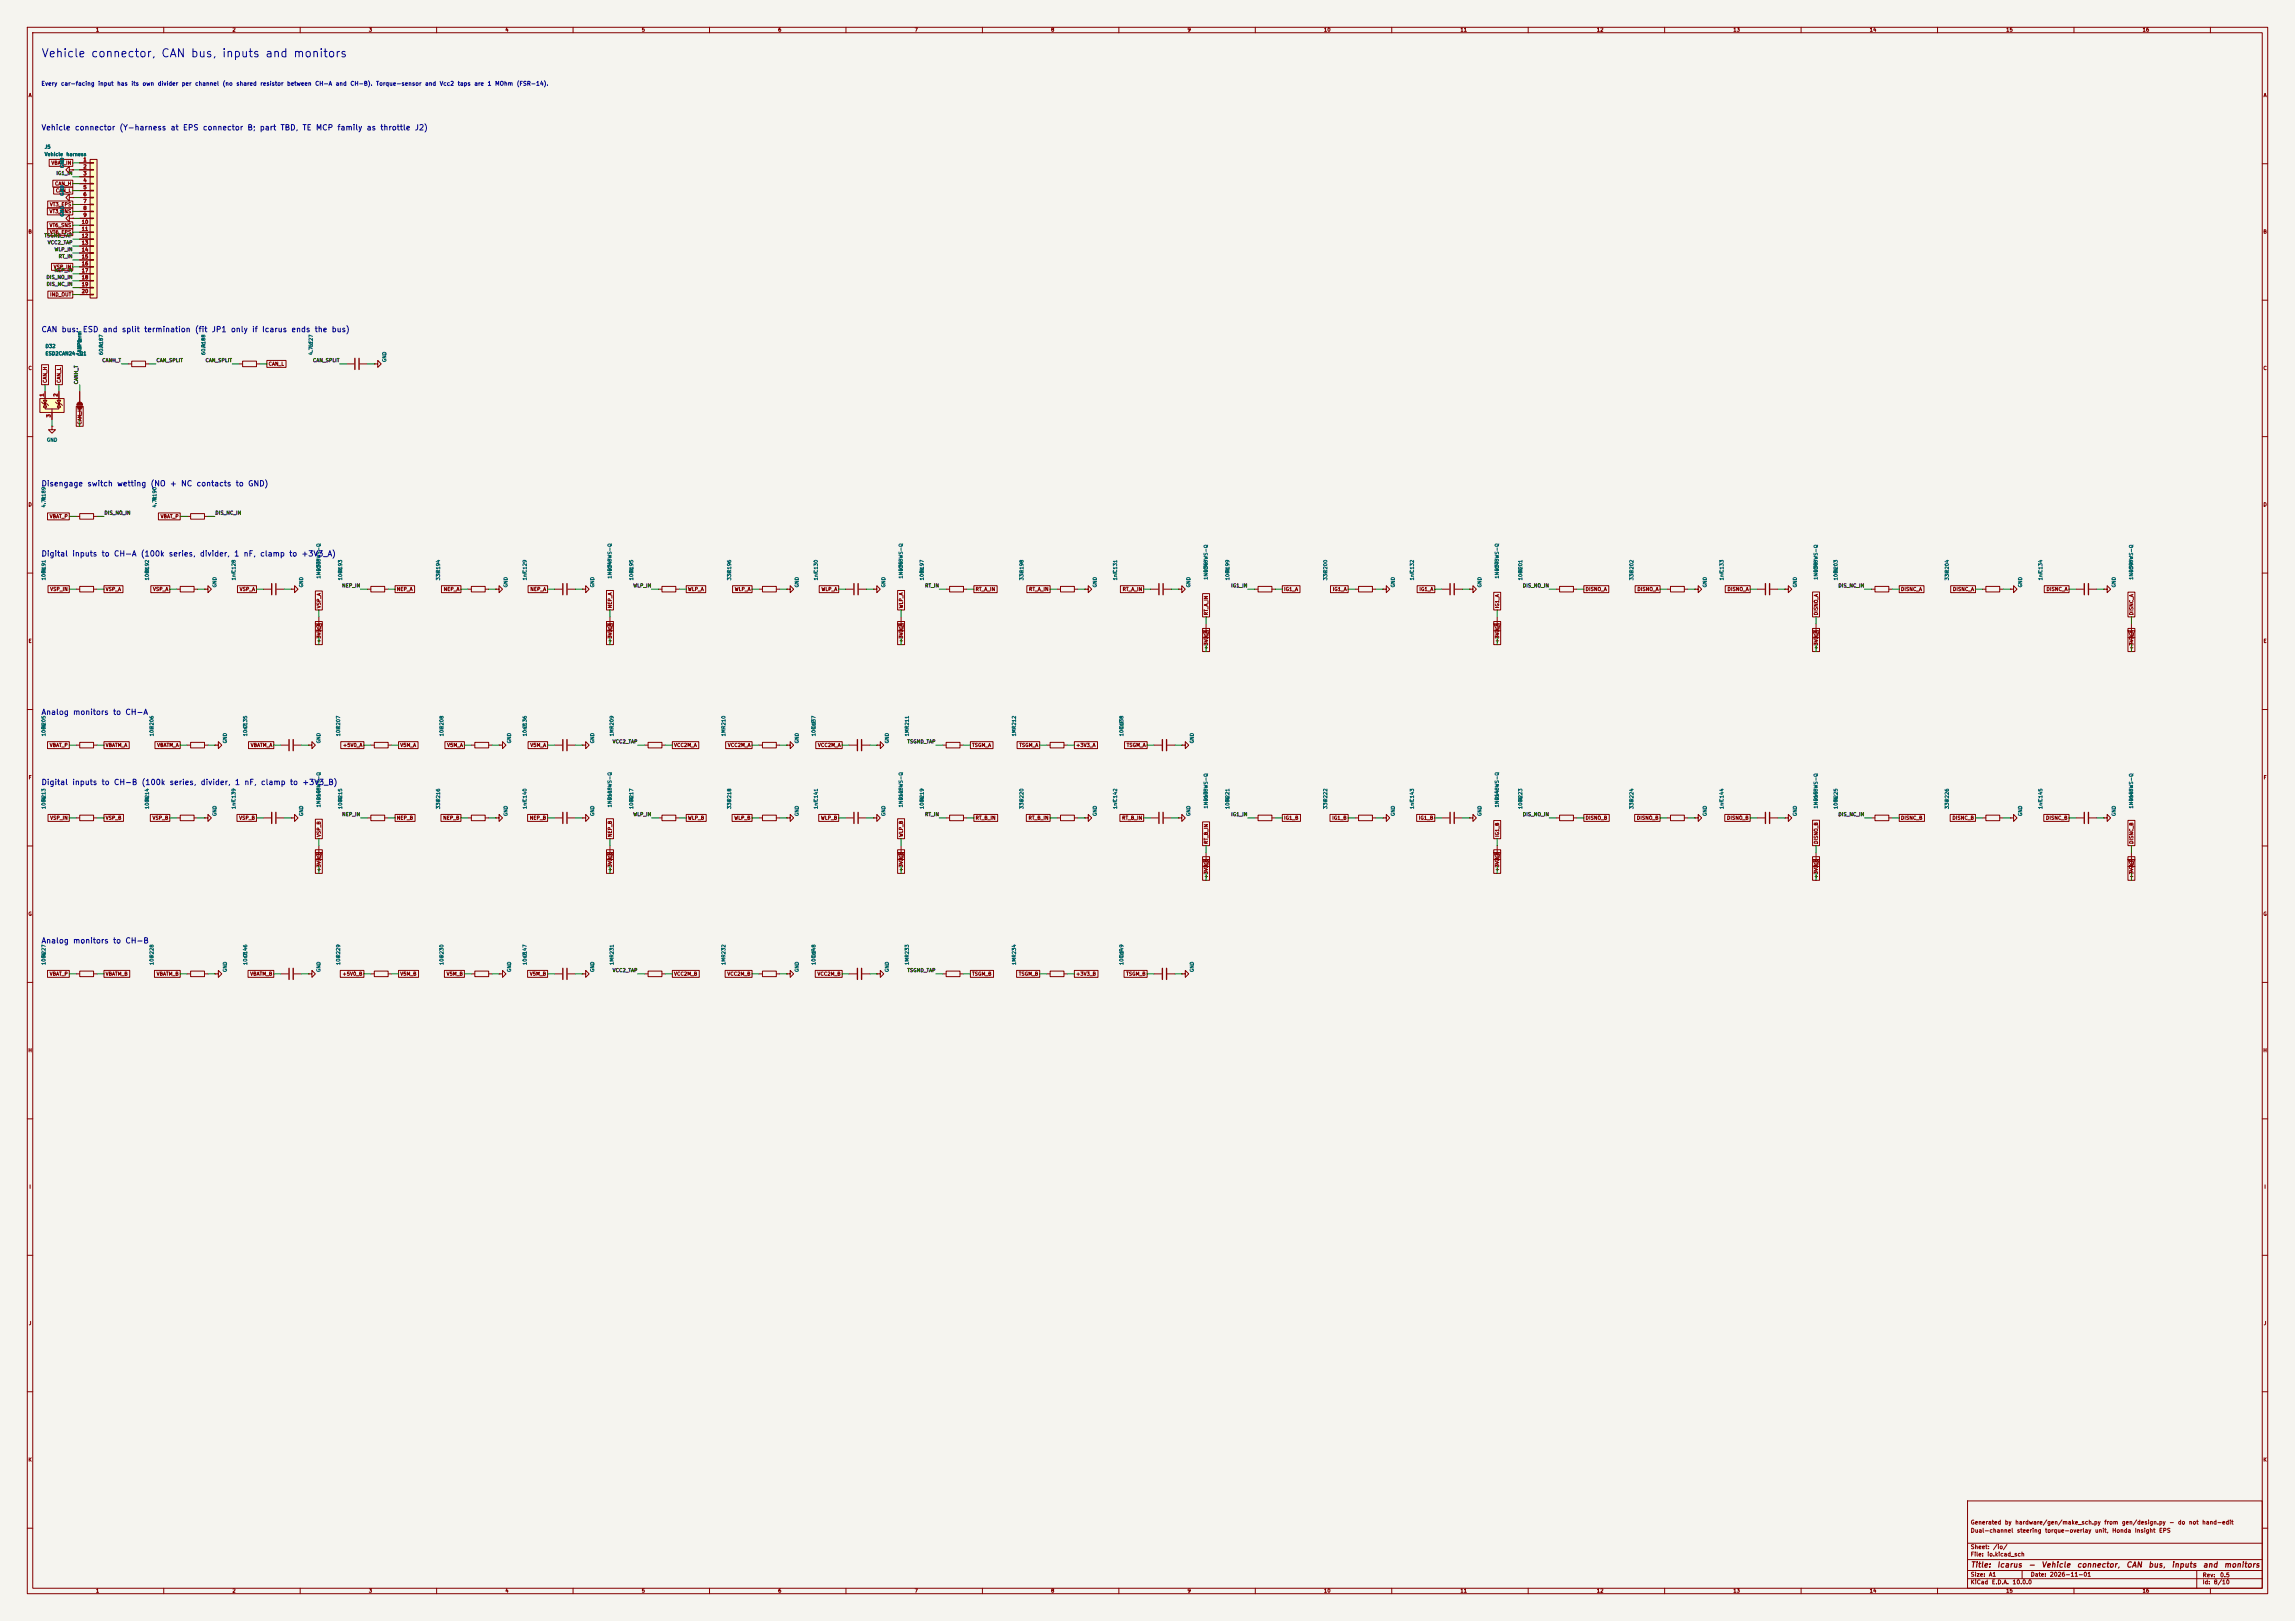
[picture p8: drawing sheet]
<svg xmlns="http://www.w3.org/2000/svg" width="841mm" height="594mm" viewBox="0 0 841 594" stroke-linecap="round" stroke-linejoin="round" font-family="sans-serif">
<defs><g id="words">
<g font-size="3" fill="#0000c2">
<text x="15" y="21.7">Vehicle</text>
<text x="33.1" y="21.7">connector,</text>
<text x="58.9" y="21.7">CAN</text>
<text x="69.7" y="21.7">bus,</text>
<text x="81.1" y="21.7">inputs</text>
<text x="97" y="21.7">and</text>
<text x="107.3" y="21.7">monitors</text>
</g>
<g font-size="2" fill="#0000c2">
<text x="15" y="48.2">Vehicle</text>
<text x="27.2" y="48.2">connector</text>
<text x="43.6" y="48.2">(Y-harness</text>
<text x="62.3" y="48.2">at</text>
<text x="66.8" y="48.2">EPS</text>
<text x="74.1" y="48.2">connector</text>
<text x="90.5" y="48.2">B;</text>
<text x="95" y="48.2">part</text>
<text x="102.6" y="48.2">TBD,</text>
<text x="110.7" y="48.2">TE</text>
<text x="115.6" y="48.2">MCP</text>
<text x="123.4" y="48.2">family</text>
<text x="134.2" y="48.2">as</text>
<text x="139.2" y="48.2">throttle</text>
<text x="151.8" y="48.2">J2)</text>
<text x="15" y="122.2">CAN</text>
<text x="22.4" y="122.2">bus:</text>
<text x="30.2" y="122.2">ESD</text>
<text x="37.5" y="122.2">and</text>
<text x="44.5" y="122.2">split</text>
<text x="52.6" y="122.2">termination</text>
<text x="71.2" y="122.2">(fit</text>
<text x="77.4" y="122.2">JP1</text>
<text x="84.4" y="122.2">only</text>
<text x="92.2" y="122.2">if</text>
<text x="95.9" y="122.2">Icarus</text>
<text x="106.6" y="122.2">ends</text>
<text x="115.1" y="122.2">the</text>
<text x="121.4" y="122.2">bus)</text>
<text x="15" y="178.7">Disengage</text>
<text x="31.8" y="178.7">switch</text>
<text x="42.7" y="178.7">wetting</text>
<text x="55" y="178.7">(NO</text>
<text x="62.1" y="178.7">+</text>
<text x="66.1" y="178.7">NC</text>
<text x="71.8" y="178.7">contacts</text>
<text x="86.2" y="178.7">to</text>
<text x="90.7" y="178.7">GND)</text>
<text x="15" y="204.4">Digital</text>
<text x="26.3" y="204.4">inputs</text>
<text x="37" y="204.4">to</text>
<text x="41.6" y="204.4">CH-A</text>
<text x="51.4" y="204.4">(100k</text>
<text x="61.7" y="204.4">series,</text>
<text x="73.1" y="204.4">divider,</text>
<text x="85.6" y="204.4">1</text>
<text x="89.1" y="204.4">nF,</text>
<text x="95.1" y="204.4">clamp</text>
<text x="105.8" y="204.4">to</text>
<text x="110.3" y="204.4">+3V3_A)</text>
<text x="15" y="262.4">Analog</text>
<text x="26.6" y="262.4">monitors</text>
<text x="41.2" y="262.4">to</text>
<text x="45.7" y="262.4">CH-A</text>
<text x="15" y="288.1">Digital</text>
<text x="26.3" y="288.1">inputs</text>
<text x="37" y="288.1">to</text>
<text x="41.6" y="288.1">CH-B</text>
<text x="51.7" y="288.1">(100k</text>
<text x="62" y="288.1">series,</text>
<text x="73.3" y="288.1">divider,</text>
<text x="85.9" y="288.1">1</text>
<text x="89.4" y="288.1">nF,</text>
<text x="95.4" y="288.1">clamp</text>
<text x="106" y="288.1">to</text>
<text x="110.6" y="288.1">+3V3_B)</text>
<text x="15" y="346.2">Analog</text>
<text x="26.6" y="346.2">monitors</text>
<text x="41.2" y="346.2">to</text>
<text x="45.7" y="346.2">CH-B</text>
</g>
<g font-size="2" fill="#840000">
<text x="722" y="574.9">Title:</text>
<text x="731.7" y="574.9">Icarus</text>
<text x="743.1" y="574.9">-</text>
<text x="747.9" y="574.9">Vehicle</text>
<text x="760.9" y="574.9">connector,</text>
<text x="778.9" y="574.9">CAN</text>
<text x="787.1" y="574.9">bus,</text>
<text x="795.6" y="574.9">inputs</text>
<text x="807.1" y="574.9">and</text>
<text x="814.8" y="574.9">monitors</text>
</g>
<g font-size="1.5" fill="#0000c2">
<text x="15" y="31.7">Every</text>
<text x="22.2" y="31.7">car-facing</text>
<text x="35.8" y="31.7">input</text>
<text x="42.8" y="31.7">has</text>
<text x="48" y="31.7">its</text>
<text x="52.1" y="31.7">own</text>
<text x="57.7" y="31.7">divider</text>
<text x="66.5" y="31.7">per</text>
<text x="71.3" y="31.7">channel</text>
<text x="81.4" y="31.7">(no</text>
<text x="86.4" y="31.7">shared</text>
<text x="95.2" y="31.7">resistor</text>
<text x="105" y="31.7">between</text>
<text x="115.3" y="31.7">CH-A</text>
<text x="122.8" y="31.7">and</text>
<text x="128.2" y="31.7">CH-B).</text>
<text x="137.7" y="31.7">Torque-sensor</text>
<text x="155.6" y="31.7">and</text>
<text x="161" y="31.7">Vcc2</text>
<text x="167.6" y="31.7">taps</text>
<text x="173.6" y="31.7">are</text>
<text x="178.5" y="31.7">1</text>
<text x="181.2" y="31.7">MOhm</text>
<text x="189.2" y="31.7">(FSR-14).</text>
</g>
<g font-size="1.5" fill="#840000">
<text x="722" y="562">Dual-channel</text>
<text x="722" y="559">Generated</text>
<text x="734.5" y="559">by</text>
<text x="738.3" y="559">hardware/gen/make_sch.py</text>
<text x="738.9" y="562">steering</text>
<text x="749.2" y="562">torque-overlay</text>
<text x="767.5" y="562">unit,</text>
<text x="771" y="559">from</text>
<text x="773.8" y="562">Honda</text>
<text x="777.4" y="559">gen/design.py</text>
<text x="782.1" y="562">Insight</text>
<text x="791" y="562">EPS</text>
<text x="794.8" y="559">-</text>
<text x="797.9" y="559">do</text>
<text x="802" y="559">not</text>
<text x="806.8" y="559">hand-edit</text>
<text x="722" y="568">Sheet:</text>
<text x="730.2" y="568">/io/</text>
<text x="722" y="570.7">File:</text>
<text x="728.1" y="570.7">io.kicad_sch</text>
<text x="722" y="580.9">KiCad</text>
<text x="722" y="578.1">Size:</text>
<text x="728.7" y="578.1">A1</text>
<text x="729.7" y="580.9">E.D.A.</text>
<text x="737.3" y="580.9">10.0.0</text>
<text x="744" y="578.1">Date:</text>
<text x="751" y="578.1">2026-11-01</text>
<text x="807" y="578.3">Rev:</text>
<text x="807" y="580.9">Id:</text>
<text x="811.1" y="580.9">8/10</text>
<text x="813.4" y="578.3">0.5</text>
</g>
<g font-size="1.3" fill="#840000">
<text x="35" y="11.9">1</text>
<text x="85" y="11.9">2</text>
<text x="135" y="11.9">3</text>
<text x="185" y="11.9">4</text>
<text x="235" y="11.9">5</text>
<text x="285" y="11.9">6</text>
<text x="335" y="11.9">7</text>
<text x="385" y="11.9">8</text>
<text x="435" y="11.9">9</text>
<text x="485" y="11.9">10</text>
<text x="535" y="11.9">11</text>
<text x="585" y="11.9">12</text>
<text x="635" y="11.9">13</text>
<text x="685" y="11.9">14</text>
<text x="735" y="11.9">15</text>
<text x="785" y="11.9">16</text>
<text x="10.3" y="35.9">A</text>
<text x="829.3" y="35.9">A</text>
<text x="18.7" y="60.6">VBAT_IN</text>
<text x="20" y="68.3">CAN_H</text>
<text x="20.3" y="70.8">CAN_L</text>
<text x="18.1" y="75.9">VT3_EPS</text>
<text x="18" y="83.5">VT6_SNS</text>
<text x="18" y="78.4">VT3_SNS</text>
<text x="10.3" y="85.9">B</text>
<text x="18.1" y="86">VT6_EPS</text>
<text x="829.2" y="85.9">B</text>
<text x="19.5" y="98.7">VSP_IN</text>
<text x="18.2" y="108.9">IND_OUT</text>
<text x="10.3" y="135.9">C</text>
<text x="98.3" y="134.3">CAN_L</text>
<text x="829.2" y="135.9">C</text>
<text x="17.5" y="140.5" transform="rotate(-90 17.5 140.5)">CAN_H</text>
<text x="22.5" y="140.5" transform="rotate(-90 22.5 140.5)">CAN_L</text>
<text x="30.2" y="155.7" transform="rotate(-90 30.2 155.7)">CAN_H</text>
<text x="10.3" y="185.9">D</text>
<text x="829.2" y="185.9">D</text>
<text x="18.1" y="190.2">VBAT_P</text>
<text x="58.7" y="190.2">VBAT_P</text>
<text x="18.2" y="216.9">VSP_IN</text>
<text x="38.6" y="216.9">VSP_A</text>
<text x="55.9" y="216.9">VSP_A</text>
<text x="87.7" y="216.9">VSP_A</text>
<text x="145.3" y="216.9">NEP_A</text>
<text x="162.4" y="216.9">NEP_A</text>
<text x="194.2" y="216.9">NEP_A</text>
<text x="251.9" y="216.9">WLP_A</text>
<text x="269.1" y="216.9">WLP_A</text>
<text x="300.9" y="216.9">WLP_A</text>
<text x="357.3" y="216.9">RT_A_IN</text>
<text x="376.9" y="216.9">RT_A_IN</text>
<text x="411.2" y="216.9">RT_A_IN</text>
<text x="470.4" y="216.9">IG1_A</text>
<text x="488.2" y="216.9">IG1_A</text>
<text x="520" y="216.9">IG1_A</text>
<text x="580.9" y="216.9">DISNO_A</text>
<text x="599.8" y="216.9">DISNO_A</text>
<text x="632.9" y="216.9">DISNO_A</text>
<text x="696.4" y="216.9">DISNC_A</text>
<text x="715.5" y="216.9">DISNC_A</text>
<text x="749.8" y="216.9">DISNC_A</text>
<text x="117.8" y="223" transform="rotate(-90 117.8 223)">VSP_A</text>
<text x="224.5" y="223" transform="rotate(-90 224.5 223)">NEP_A</text>
<text x="331.2" y="223" transform="rotate(-90 331.2 223)">WLP_A</text>
<text x="442.9" y="225.6" transform="rotate(-90 442.9 225.6)">RT_A_IN</text>
<text x="549.6" y="223" transform="rotate(-90 549.6 223)">IG1_A</text>
<text x="666.4" y="225.6" transform="rotate(-90 666.4 225.6)">DISNO_A</text>
<text x="782" y="225.6" transform="rotate(-90 782 225.6)">DISNC_A</text>
<text x="10.3" y="235.9">E</text>
<text x="117.8" y="235.7" transform="rotate(-90 117.8 235.7)">+3V3_A</text>
<text x="224.5" y="235.7" transform="rotate(-90 224.5 235.7)">+3V3_A</text>
<text x="331.2" y="235.7" transform="rotate(-90 331.2 235.7)">+3V3_A</text>
<text x="442.9" y="238.3" transform="rotate(-90 442.9 238.3)">+3V3_A</text>
<text x="549.6" y="235.7" transform="rotate(-90 549.6 235.7)">+3V3_A</text>
<text x="666.4" y="238.3" transform="rotate(-90 666.4 238.3)">+3V3_A</text>
<text x="782" y="238.3" transform="rotate(-90 782 238.3)">+3V3_A</text>
<text x="829.3" y="235.9">E</text>
<text x="18.1" y="274">VBAT_P</text>
<text x="38.6" y="274">VBATM_A</text>
<text x="57.4" y="274">VBATM_A</text>
<text x="91.7" y="274">VBATM_A</text>
<text x="125.5" y="274">+5V0_A</text>
<text x="146.5" y="274">V5M_A</text>
<text x="163.7" y="274">V5M_A</text>
<text x="194.2" y="274">V5M_A</text>
<text x="246.9" y="274">VCC2M_A</text>
<text x="266.6" y="274">VCC2M_A</text>
<text x="299.6" y="274">VCC2M_A</text>
<text x="356.1" y="274">TSGM_A</text>
<text x="373.4" y="274">TSGM_A</text>
<text x="394.2" y="274">+3V3_A</text>
<text x="412.7" y="274">TSGM_A</text>
<text x="10.3" y="285.9">F</text>
<text x="829.3" y="285.9">F</text>
<text x="18.2" y="300.7">VSP_IN</text>
<text x="38.6" y="300.7">VSP_B</text>
<text x="55.7" y="300.7">VSP_B</text>
<text x="87.5" y="300.7">VSP_B</text>
<text x="145.3" y="300.7">NEP_B</text>
<text x="162.2" y="300.7">NEP_B</text>
<text x="194" y="300.7">NEP_B</text>
<text x="251.9" y="300.7">WLP_B</text>
<text x="268.9" y="300.7">WLP_B</text>
<text x="300.7" y="300.7">WLP_B</text>
<text x="357.3" y="300.7">RT_B_IN</text>
<text x="376.8" y="300.7">RT_B_IN</text>
<text x="411" y="300.7">RT_B_IN</text>
<text x="470.4" y="300.7">IG1_B</text>
<text x="488" y="300.7">IG1_B</text>
<text x="519.8" y="300.7">IG1_B</text>
<text x="580.9" y="300.7">DISNO_B</text>
<text x="599.7" y="300.7">DISNO_B</text>
<text x="632.7" y="300.7">DISNO_B</text>
<text x="696.4" y="300.7">DISNC_B</text>
<text x="715.3" y="300.7">DISNC_B</text>
<text x="749.6" y="300.7">DISNC_B</text>
<text x="117.8" y="306.9" transform="rotate(-90 117.8 306.9)">VSP_B</text>
<text x="224.5" y="306.9" transform="rotate(-90 224.5 306.9)">NEP_B</text>
<text x="331.2" y="306.9" transform="rotate(-90 331.2 306.9)">WLP_B</text>
<text x="442.9" y="309.4" transform="rotate(-90 442.9 309.4)">RT_B_IN</text>
<text x="549.6" y="306.9" transform="rotate(-90 549.6 306.9)">IG1_B</text>
<text x="666.4" y="309.4" transform="rotate(-90 666.4 309.4)">DISNO_B</text>
<text x="782" y="309.4" transform="rotate(-90 782 309.4)">DISNC_B</text>
<text x="117.8" y="319.6" transform="rotate(-90 117.8 319.6)">+3V3_B</text>
<text x="224.5" y="319.6" transform="rotate(-90 224.5 319.6)">+3V3_B</text>
<text x="331.2" y="319.6" transform="rotate(-90 331.2 319.6)">+3V3_B</text>
<text x="442.9" y="322.1" transform="rotate(-90 442.9 322.1)">+3V3_B</text>
<text x="549.6" y="319.6" transform="rotate(-90 549.6 319.6)">+3V3_B</text>
<text x="666.4" y="322.1" transform="rotate(-90 666.4 322.1)">+3V3_B</text>
<text x="782" y="322.1" transform="rotate(-90 782 322.1)">+3V3_B</text>
<text x="10.3" y="335.9">G</text>
<text x="829.2" y="335.9">G</text>
<text x="18.1" y="357.8">VBAT_P</text>
<text x="38.6" y="357.8">VBATM_B</text>
<text x="57.3" y="357.8">VBATM_B</text>
<text x="91.5" y="357.8">VBATM_B</text>
<text x="125.4" y="357.8">+5V0_B</text>
<text x="146.5" y="357.8">V5M_B</text>
<text x="163.5" y="357.8">V5M_B</text>
<text x="194" y="357.8">V5M_B</text>
<text x="246.9" y="357.8">VCC2M_B</text>
<text x="266.4" y="357.8">VCC2M_B</text>
<text x="299.4" y="357.8">VCC2M_B</text>
<text x="356.1" y="357.8">TSGM_B</text>
<text x="373.2" y="357.8">TSGM_B</text>
<text x="394.2" y="357.8">+3V3_B</text>
<text x="412.6" y="357.8">TSGM_B</text>
<text x="10.2" y="385.9">H</text>
<text x="829.2" y="385.9">H</text>
<text x="10.6" y="435.9">I</text>
<text x="829.6" y="435.9">I</text>
<text x="10.4" y="485.9">J</text>
<text x="829.4" y="485.9">J</text>
<text x="10.3" y="535.9">K</text>
<text x="829.2" y="535.9">K</text>
<text x="35" y="583.9">1</text>
<text x="85" y="583.9">2</text>
<text x="135" y="583.9">3</text>
<text x="185" y="583.9">4</text>
<text x="235" y="583.9">5</text>
<text x="285" y="583.9">6</text>
<text x="335" y="583.9">7</text>
<text x="385" y="583.9">8</text>
<text x="435" y="583.9">9</text>
<text x="485" y="583.9">10</text>
<text x="535" y="583.9">11</text>
<text x="585" y="583.9">12</text>
<text x="635" y="583.9">13</text>
<text x="685" y="583.9">14</text>
<text x="735" y="583.9">15</text>
<text x="785" y="583.9">16</text>
</g>
<g font-size="1.3" fill="#006464">
<text x="16.2" y="54.8">J5</text>
<text x="16.2" y="57.5">Vehicle</text>
<text x="24.2" y="57.5">harness</text>
<text x="23.7" y="61.7" transform="rotate(-90 23.7 61.7)">GND</text>
<text x="23.7" y="71.9" transform="rotate(-90 23.7 71.9)">GND</text>
<text x="23.7" y="79.5" transform="rotate(-90 23.7 79.5)">GND</text>
<text x="30.1" y="125.7" transform="rotate(-90 30.1 125.7)">term</text>
<text x="16.5" y="130.5">ESD2CAN24-Q1</text>
<text x="16.5" y="127.8">D32</text>
<text x="30.1" y="130.6" transform="rotate(-90 30.1 130.6)">CAN</text>
<text x="30.1" y="127.9" transform="rotate(-90 30.1 127.9)">JP1</text>
<text x="38" y="130.3" transform="rotate(-90 38 130.3)">60.4</text>
<text x="38" y="127.6" transform="rotate(-90 38 127.6)">R187</text>
<text x="75.5" y="130.3" transform="rotate(-90 75.5 130.3)">60.4</text>
<text x="75.5" y="127.6" transform="rotate(-90 75.5 127.6)">R188</text>
<text x="114.9" y="130.3" transform="rotate(-90 114.9 130.3)">4.7nF</text>
<text x="114.9" y="127.6" transform="rotate(-90 114.9 127.6)">C127</text>
<text x="141.8" y="132.8" transform="rotate(-90 141.8 132.8)">GND</text>
<text x="17" y="162.2">GND</text>
<text x="17" y="183.4" transform="rotate(-90 17 183.4)">R189</text>
<text x="57.6" y="183.4" transform="rotate(-90 57.6 183.4)">R190</text>
<text x="17" y="186.1" transform="rotate(-90 17 186.1)">4.7k</text>
<text x="57.6" y="186.1" transform="rotate(-90 57.6 186.1)">4.7k</text>
<text x="117.7" y="209.5" transform="rotate(-90 117.7 209.5)">D33</text>
<text x="224.4" y="209.5" transform="rotate(-90 224.4 209.5)">D34</text>
<text x="331.1" y="209.5" transform="rotate(-90 331.1 209.5)">D35</text>
<text x="442.8" y="209.9" transform="rotate(-90 442.8 209.9)">D36</text>
<text x="549.5" y="209.5" transform="rotate(-90 549.5 209.5)">D37</text>
<text x="666.3" y="209.9" transform="rotate(-90 666.3 209.9)">D38</text>
<text x="781.9" y="209.9" transform="rotate(-90 781.9 209.9)">D39</text>
<text x="17" y="212.8" transform="rotate(-90 17 212.8)">100k</text>
<text x="17" y="210.1" transform="rotate(-90 17 210.1)">R191</text>
<text x="54.8" y="212.8" transform="rotate(-90 54.8 212.8)">100k</text>
<text x="54.8" y="210.1" transform="rotate(-90 54.8 210.1)">R192</text>
<text x="79.6" y="215.4" transform="rotate(-90 79.6 215.4)">GND</text>
<text x="86.6" y="212.8" transform="rotate(-90 86.6 212.8)">1nF</text>
<text x="86.6" y="210.1" transform="rotate(-90 86.6 210.1)">C128</text>
<text x="111.4" y="215.4" transform="rotate(-90 111.4 215.4)">GND</text>
<text x="117.7" y="212.2" transform="rotate(-90 117.7 212.2)">1N4148WS-Q</text>
<text x="125.6" y="212.8" transform="rotate(-90 125.6 212.8)">100k</text>
<text x="125.6" y="210.1" transform="rotate(-90 125.6 210.1)">R193</text>
<text x="161.5" y="212.8" transform="rotate(-90 161.5 212.8)">33k</text>
<text x="161.5" y="210.1" transform="rotate(-90 161.5 210.1)">R194</text>
<text x="186.3" y="215.4" transform="rotate(-90 186.3 215.4)">GND</text>
<text x="193.3" y="212.8" transform="rotate(-90 193.3 212.8)">1nF</text>
<text x="193.3" y="210.1" transform="rotate(-90 193.3 210.1)">C129</text>
<text x="218" y="215.4" transform="rotate(-90 218 215.4)">GND</text>
<text x="224.4" y="212.2" transform="rotate(-90 224.4 212.2)">1N4148WS-Q</text>
<text x="232.3" y="212.8" transform="rotate(-90 232.3 212.8)">100k</text>
<text x="232.3" y="210.1" transform="rotate(-90 232.3 210.1)">R195</text>
<text x="268.2" y="212.8" transform="rotate(-90 268.2 212.8)">33k</text>
<text x="268.2" y="210.1" transform="rotate(-90 268.2 210.1)">R196</text>
<text x="293" y="215.4" transform="rotate(-90 293 215.4)">GND</text>
<text x="300" y="212.8" transform="rotate(-90 300 212.8)">1nF</text>
<text x="300" y="210.1" transform="rotate(-90 300 210.1)">C130</text>
<text x="324.7" y="215.4" transform="rotate(-90 324.7 215.4)">GND</text>
<text x="331.1" y="212.2" transform="rotate(-90 331.1 212.2)">1N4148WS-Q</text>
<text x="338.8" y="212.8" transform="rotate(-90 338.8 212.8)">100k</text>
<text x="338.8" y="210.1" transform="rotate(-90 338.8 210.1)">R197</text>
<text x="375.3" y="212.8" transform="rotate(-90 375.3 212.8)">33k</text>
<text x="375.3" y="210.1" transform="rotate(-90 375.3 210.1)">R198</text>
<text x="402.2" y="215.4" transform="rotate(-90 402.2 215.4)">GND</text>
<text x="409.6" y="212.8" transform="rotate(-90 409.6 212.8)">1nF</text>
<text x="409.6" y="210.1" transform="rotate(-90 409.6 210.1)">C131</text>
<text x="436.5" y="215.4" transform="rotate(-90 436.5 215.4)">GND</text>
<text x="442.8" y="212.6" transform="rotate(-90 442.8 212.6)">1N4148WS-Q</text>
<text x="450.8" y="212.8" transform="rotate(-90 450.8 212.8)">100k</text>
<text x="450.8" y="210.1" transform="rotate(-90 450.8 210.1)">R199</text>
<text x="486.6" y="212.8" transform="rotate(-90 486.6 212.8)">33k</text>
<text x="486.6" y="210.1" transform="rotate(-90 486.6 210.1)">R200</text>
<text x="511.4" y="215.4" transform="rotate(-90 511.4 215.4)">GND</text>
<text x="518.4" y="212.8" transform="rotate(-90 518.4 212.8)">1nF</text>
<text x="518.4" y="210.1" transform="rotate(-90 518.4 210.1)">C132</text>
<text x="543.2" y="215.4" transform="rotate(-90 543.2 215.4)">GND</text>
<text x="549.5" y="212.2" transform="rotate(-90 549.5 212.2)">1N4148WS-Q</text>
<text x="558.1" y="212.8" transform="rotate(-90 558.1 212.8)">100k</text>
<text x="558.1" y="210.1" transform="rotate(-90 558.1 210.1)">R201</text>
<text x="598.8" y="212.8" transform="rotate(-90 598.8 212.8)">33k</text>
<text x="598.8" y="210.1" transform="rotate(-90 598.8 210.1)">R202</text>
<text x="625.7" y="215.4" transform="rotate(-90 625.7 215.4)">GND</text>
<text x="631.9" y="212.8" transform="rotate(-90 631.9 212.8)">1nF</text>
<text x="631.9" y="210.1" transform="rotate(-90 631.9 210.1)">C133</text>
<text x="658.7" y="215.4" transform="rotate(-90 658.7 215.4)">GND</text>
<text x="666.3" y="212.6" transform="rotate(-90 666.3 212.6)">1N4148WS-Q</text>
<text x="673.7" y="212.8" transform="rotate(-90 673.7 212.8)">100k</text>
<text x="673.7" y="210.1" transform="rotate(-90 673.7 210.1)">R203</text>
<text x="714.4" y="212.8" transform="rotate(-90 714.4 212.8)">33k</text>
<text x="714.4" y="210.1" transform="rotate(-90 714.4 210.1)">R204</text>
<text x="741.3" y="215.4" transform="rotate(-90 741.3 215.4)">GND</text>
<text x="748.7" y="212.8" transform="rotate(-90 748.7 212.8)">1nF</text>
<text x="748.7" y="210.1" transform="rotate(-90 748.7 210.1)">C134</text>
<text x="775.6" y="215.4" transform="rotate(-90 775.6 215.4)">GND</text>
<text x="781.9" y="212.6" transform="rotate(-90 781.9 212.6)">1N4148WS-Q</text>
<text x="17" y="270" transform="rotate(-90 17 270)">100k</text>
<text x="17" y="267.3" transform="rotate(-90 17 267.3)">R205</text>
<text x="56.6" y="270" transform="rotate(-90 56.6 270)">10k</text>
<text x="56.6" y="267.3" transform="rotate(-90 56.6 267.3)">R206</text>
<text x="90.8" y="270" transform="rotate(-90 90.8 270)">10nF</text>
<text x="90.8" y="267.3" transform="rotate(-90 90.8 267.3)">C135</text>
<text x="124.9" y="270" transform="rotate(-90 124.9 270)">10k</text>
<text x="124.9" y="267.3" transform="rotate(-90 124.9 267.3)">R207</text>
<text x="162.8" y="270" transform="rotate(-90 162.8 270)">10k</text>
<text x="162.8" y="267.3" transform="rotate(-90 162.8 267.3)">R208</text>
<text x="193.3" y="270" transform="rotate(-90 193.3 270)">10nF</text>
<text x="193.3" y="267.3" transform="rotate(-90 193.3 267.3)">C136</text>
<text x="225.1" y="270" transform="rotate(-90 225.1 270)">1MR209</text>
<text x="266.1" y="270" transform="rotate(-90 266.1 270)">1MR210</text>
<text x="299.1" y="270" transform="rotate(-90 299.1 270)">100nF</text>
<text x="299.1" y="267.3" transform="rotate(-90 299.1 267.3)">C137</text>
<text x="333.3" y="270" transform="rotate(-90 333.3 270)">1MR211</text>
<text x="372.6" y="270" transform="rotate(-90 372.6 270)">1MR212</text>
<text x="411.9" y="270" transform="rotate(-90 411.9 270)">100nF</text>
<text x="411.9" y="267.3" transform="rotate(-90 411.9 267.3)">C138</text>
<text x="83.4" y="272.5" transform="rotate(-90 83.4 272.5)">GND</text>
<text x="117.7" y="272.5" transform="rotate(-90 117.7 272.5)">GND</text>
<text x="187.6" y="272.5" transform="rotate(-90 187.6 272.5)">GND</text>
<text x="218" y="272.5" transform="rotate(-90 218 272.5)">GND</text>
<text x="293" y="272.5" transform="rotate(-90 293 272.5)">GND</text>
<text x="326" y="272.5" transform="rotate(-90 326 272.5)">GND</text>
<text x="437.7" y="272.5" transform="rotate(-90 437.7 272.5)">GND</text>
<text x="17" y="293.9" transform="rotate(-90 17 293.9)">R213</text>
<text x="54.8" y="293.9" transform="rotate(-90 54.8 293.9)">R214</text>
<text x="86.6" y="293.9" transform="rotate(-90 86.6 293.9)">C139</text>
<text x="117.7" y="293.3" transform="rotate(-90 117.7 293.3)">D40</text>
<text x="125.6" y="293.9" transform="rotate(-90 125.6 293.9)">R215</text>
<text x="161.5" y="293.9" transform="rotate(-90 161.5 293.9)">R216</text>
<text x="193.3" y="293.9" transform="rotate(-90 193.3 293.9)">C140</text>
<text x="224.4" y="293.3" transform="rotate(-90 224.4 293.3)">D41</text>
<text x="232.3" y="293.9" transform="rotate(-90 232.3 293.9)">R217</text>
<text x="268.2" y="293.9" transform="rotate(-90 268.2 293.9)">R218</text>
<text x="300" y="293.9" transform="rotate(-90 300 293.9)">C141</text>
<text x="331.1" y="293.3" transform="rotate(-90 331.1 293.3)">D42</text>
<text x="338.8" y="293.9" transform="rotate(-90 338.8 293.9)">R219</text>
<text x="375.3" y="293.9" transform="rotate(-90 375.3 293.9)">R220</text>
<text x="409.6" y="293.9" transform="rotate(-90 409.6 293.9)">C142</text>
<text x="442.8" y="293.7" transform="rotate(-90 442.8 293.7)">D43</text>
<text x="450.8" y="293.9" transform="rotate(-90 450.8 293.9)">R221</text>
<text x="486.6" y="293.9" transform="rotate(-90 486.6 293.9)">R222</text>
<text x="518.4" y="293.9" transform="rotate(-90 518.4 293.9)">C143</text>
<text x="549.5" y="293.3" transform="rotate(-90 549.5 293.3)">D44</text>
<text x="558.1" y="293.9" transform="rotate(-90 558.1 293.9)">R223</text>
<text x="598.8" y="293.9" transform="rotate(-90 598.8 293.9)">R224</text>
<text x="631.9" y="293.9" transform="rotate(-90 631.9 293.9)">C144</text>
<text x="666.3" y="293.7" transform="rotate(-90 666.3 293.7)">D45</text>
<text x="673.7" y="293.9" transform="rotate(-90 673.7 293.9)">R225</text>
<text x="714.4" y="293.9" transform="rotate(-90 714.4 293.9)">R226</text>
<text x="748.7" y="293.9" transform="rotate(-90 748.7 293.9)">C145</text>
<text x="781.9" y="293.7" transform="rotate(-90 781.9 293.7)">D46</text>
<text x="17" y="296.6" transform="rotate(-90 17 296.6)">100k</text>
<text x="54.8" y="296.6" transform="rotate(-90 54.8 296.6)">100k</text>
<text x="79.6" y="299.2" transform="rotate(-90 79.6 299.2)">GND</text>
<text x="86.6" y="296.6" transform="rotate(-90 86.6 296.6)">1nF</text>
<text x="111.4" y="299.2" transform="rotate(-90 111.4 299.2)">GND</text>
<text x="117.7" y="296" transform="rotate(-90 117.7 296)">1N4148WS-Q</text>
<text x="125.6" y="296.6" transform="rotate(-90 125.6 296.6)">100k</text>
<text x="161.5" y="296.6" transform="rotate(-90 161.5 296.6)">33k</text>
<text x="186.3" y="299.2" transform="rotate(-90 186.3 299.2)">GND</text>
<text x="193.3" y="296.6" transform="rotate(-90 193.3 296.6)">1nF</text>
<text x="218" y="299.2" transform="rotate(-90 218 299.2)">GND</text>
<text x="224.4" y="296" transform="rotate(-90 224.4 296)">1N4148WS-Q</text>
<text x="232.3" y="296.6" transform="rotate(-90 232.3 296.6)">100k</text>
<text x="268.2" y="296.6" transform="rotate(-90 268.2 296.6)">33k</text>
<text x="293" y="299.2" transform="rotate(-90 293 299.2)">GND</text>
<text x="300" y="296.6" transform="rotate(-90 300 296.6)">1nF</text>
<text x="324.7" y="299.2" transform="rotate(-90 324.7 299.2)">GND</text>
<text x="331.1" y="296" transform="rotate(-90 331.1 296)">1N4148WS-Q</text>
<text x="338.8" y="296.6" transform="rotate(-90 338.8 296.6)">100k</text>
<text x="375.3" y="296.6" transform="rotate(-90 375.3 296.6)">33k</text>
<text x="402.2" y="299.2" transform="rotate(-90 402.2 299.2)">GND</text>
<text x="409.6" y="296.6" transform="rotate(-90 409.6 296.6)">1nF</text>
<text x="436.5" y="299.2" transform="rotate(-90 436.5 299.2)">GND</text>
<text x="442.8" y="296.4" transform="rotate(-90 442.8 296.4)">1N4148WS-Q</text>
<text x="450.8" y="296.6" transform="rotate(-90 450.8 296.6)">100k</text>
<text x="486.6" y="296.6" transform="rotate(-90 486.6 296.6)">33k</text>
<text x="511.4" y="299.2" transform="rotate(-90 511.4 299.2)">GND</text>
<text x="518.4" y="296.6" transform="rotate(-90 518.4 296.6)">1nF</text>
<text x="543.2" y="299.2" transform="rotate(-90 543.2 299.2)">GND</text>
<text x="549.5" y="296" transform="rotate(-90 549.5 296)">1N4148WS-Q</text>
<text x="558.1" y="296.6" transform="rotate(-90 558.1 296.6)">100k</text>
<text x="598.8" y="296.6" transform="rotate(-90 598.8 296.6)">33k</text>
<text x="625.7" y="299.2" transform="rotate(-90 625.7 299.2)">GND</text>
<text x="631.9" y="296.6" transform="rotate(-90 631.9 296.6)">1nF</text>
<text x="658.7" y="299.2" transform="rotate(-90 658.7 299.2)">GND</text>
<text x="666.3" y="296.4" transform="rotate(-90 666.3 296.4)">1N4148WS-Q</text>
<text x="673.7" y="296.6" transform="rotate(-90 673.7 296.6)">100k</text>
<text x="714.4" y="296.6" transform="rotate(-90 714.4 296.6)">33k</text>
<text x="741.3" y="299.2" transform="rotate(-90 741.3 299.2)">GND</text>
<text x="748.7" y="296.6" transform="rotate(-90 748.7 296.6)">1nF</text>
<text x="775.6" y="299.2" transform="rotate(-90 775.6 299.2)">GND</text>
<text x="781.9" y="296.4" transform="rotate(-90 781.9 296.4)">1N4148WS-Q</text>
<text x="17" y="353.8" transform="rotate(-90 17 353.8)">100k</text>
<text x="17" y="351.1" transform="rotate(-90 17 351.1)">R227</text>
<text x="56.6" y="353.8" transform="rotate(-90 56.6 353.8)">10k</text>
<text x="56.6" y="351.1" transform="rotate(-90 56.6 351.1)">R228</text>
<text x="90.8" y="353.8" transform="rotate(-90 90.8 353.8)">10nF</text>
<text x="90.8" y="351.1" transform="rotate(-90 90.8 351.1)">C146</text>
<text x="124.9" y="353.8" transform="rotate(-90 124.9 353.8)">10k</text>
<text x="124.9" y="351.1" transform="rotate(-90 124.9 351.1)">R229</text>
<text x="162.8" y="353.8" transform="rotate(-90 162.8 353.8)">10k</text>
<text x="162.8" y="351.1" transform="rotate(-90 162.8 351.1)">R230</text>
<text x="193.3" y="353.8" transform="rotate(-90 193.3 353.8)">10nF</text>
<text x="193.3" y="351.1" transform="rotate(-90 193.3 351.1)">C147</text>
<text x="225.1" y="353.8" transform="rotate(-90 225.1 353.8)">1MR231</text>
<text x="266.1" y="353.8" transform="rotate(-90 266.1 353.8)">1MR232</text>
<text x="299.1" y="353.8" transform="rotate(-90 299.1 353.8)">100nF</text>
<text x="299.1" y="351.1" transform="rotate(-90 299.1 351.1)">C148</text>
<text x="333.3" y="353.8" transform="rotate(-90 333.3 353.8)">1MR233</text>
<text x="372.6" y="353.8" transform="rotate(-90 372.6 353.8)">1MR234</text>
<text x="411.9" y="353.8" transform="rotate(-90 411.9 353.8)">100nF</text>
<text x="411.9" y="351.1" transform="rotate(-90 411.9 351.1)">C149</text>
<text x="83.4" y="356.4" transform="rotate(-90 83.4 356.4)">GND</text>
<text x="117.7" y="356.4" transform="rotate(-90 117.7 356.4)">GND</text>
<text x="187.6" y="356.4" transform="rotate(-90 187.6 356.4)">GND</text>
<text x="218" y="356.4" transform="rotate(-90 218 356.4)">GND</text>
<text x="293" y="356.4" transform="rotate(-90 293 356.4)">GND</text>
<text x="326" y="356.4" transform="rotate(-90 326 356.4)">GND</text>
<text x="437.7" y="356.4" transform="rotate(-90 437.7 356.4)">GND</text>
</g>
<g font-size="1.3" fill="#a90000">
<text x="30.4" y="59.4">1</text>
<text x="30.4" y="62">2</text>
<text x="30.4" y="64.5">3</text>
<text x="30.4" y="67.1">4</text>
<text x="30.4" y="69.6">5</text>
<text x="30.4" y="72.1">6</text>
<text x="30.4" y="74.7">7</text>
<text x="30.4" y="77.2">8</text>
<text x="29.8" y="82.3">10</text>
<text x="30.4" y="79.8">9</text>
<text x="29.8" y="84.8">11</text>
<text x="29.8" y="87.4">12</text>
<text x="29.8" y="89.9">13</text>
<text x="29.8" y="92.5">14</text>
<text x="29.8" y="95">15</text>
<text x="29.8" y="97.5">16</text>
<text x="29.8" y="100.1">17</text>
<text x="29.8" y="102.6">18</text>
<text x="29.8" y="105.2">19</text>
<text x="29.8" y="107.7">20</text>
<text x="16.3" y="145.5" transform="rotate(-90 16.3 145.5)">1</text>
<text x="21.3" y="145.5" transform="rotate(-90 21.3 145.5)">2</text>
<text x="18.8" y="153.1" transform="rotate(-90 18.8 153.1)">3</text>
</g>
<g font-size="1.3" fill="#0f0f0f">
<text x="20.5" y="64.4">IG1_IN</text>
<text x="16.1" y="87.3">TSGND_TAP</text>
<text x="17.3" y="89.8">VCC2_TAP</text>
<text x="19.8" y="92.4">WLP_IN</text>
<text x="21.3" y="94.9">RT_IN</text>
<text x="19.8" y="100">NEP_IN</text>
<text x="16.9" y="102.5">DIS_NO_IN</text>
<text x="16.9" y="105.1">DIS_NC_IN</text>
<text x="37.3" y="133">CANH_T</text>
<text x="57.1" y="133">CAN_SPLIT</text>
<text x="75.2" y="133">CAN_SPLIT</text>
<text x="114.5" y="133">CAN_SPLIT</text>
<text x="28.9" y="141" transform="rotate(-90 28.9 141)">CANH_T</text>
<text x="38.1" y="188.9">DIS_NO_IN</text>
<text x="78.7" y="188.9">DIS_NC_IN</text>
<text x="125.2" y="215.6">NEP_IN</text>
<text x="231.9" y="215.6">WLP_IN</text>
<text x="338.8" y="215.6">RT_IN</text>
<text x="451" y="215.6">IG1_IN</text>
<text x="557.9" y="215.6">DIS_NO_IN</text>
<text x="673.5" y="215.6">DIS_NC_IN</text>
<text x="224.3" y="272.7">VCC2_TAP</text>
<text x="332.4" y="272.7">TSGND_TAP</text>
<text x="125.2" y="299.4">NEP_IN</text>
<text x="231.9" y="299.4">WLP_IN</text>
<text x="338.8" y="299.4">RT_IN</text>
<text x="451" y="299.4">IG1_IN</text>
<text x="557.9" y="299.4">DIS_NO_IN</text>
<text x="673.5" y="299.4">DIS_NC_IN</text>
<text x="224.3" y="356.5">VCC2_TAP</text>
<text x="332.4" y="356.5">TSGND_TAP</text>
</g>
</g></defs>
<path d="M0 0h841v594h-841z" fill="#f5f4ef" stroke="#f5f4ef" stroke-width=".37"/>
<g fill="none" stroke="#840000" stroke-width=".37">
<path d="M10 10h821v574h-821zM12 12h817v570h-817zM60 10v2M110 10v2M160 10v2M210 10v2M260 10v2M310 10v2M360 10v2M410 10v2M460 10v2M510 10v2"/>
<path d="M560 10v2M610 10v2M660 10v2M710 10v2M760 10v2M810 10v2M10 60h2M829 60h2M25.4 62.2v-1.2l-1.3 1.2 1.3 1.3v-1.3h1.3M25.4 72.4v-1.3l-1.3 1.3 1.3 1.3v-1.3h1.3M26.7 62.2h.1M26.7 72.4h.1"/>
<path d="M25.4 80v-1.3l-1.3 1.3 1.3 1.3v-1.3h1.3M26.7 80h.1M10 110h2M829 110h2M10 160h2M829 160h2M10 210h2M74.9 215.9h1.3v-1.3l1.3 1.3-1.3 1.3v-1.3M74.9 215.9h.1M96.5 215.9h2.8M101.3 215.9h2.8M106.7 215.9h1.2v-1.3l1.3 1.3-1.3 1.3v-1.3"/>
<path d="M106.7 215.9h.1M213.4 215.9h1.2v-1.3l1.3 1.3-1.3 1.3v-1.3M213.4 215.9h.1M278.1 215.9h1.3M279.4 214.9h5.1v2h-5.1zM284.5 215.9h1.2M288.3 215.9h1.3v-1.3l1.2 1.3-1.2 1.3v-1.3M288.3 215.9h.1M309.9 215.9h2.8M314.7 215.9h2.8M320 215.9h1.3v-1.3l1.3 1.3-1.3 1.3v-1.3M320 215.9h.1"/>
<path d="M506.7 215.9h1.3v-1.3l1.3 1.3-1.3 1.3v-1.3M506.7 215.9h.1M654 215.9h1.3v-1.3l1.3 1.3-1.3 1.3v-1.3M654 215.9h.1M829 210h2M222.2 228.6h2.6l-1.3 2.5zM222.2 231.1h2.6M223.5 226.1v7.6M328.9 228.6h2.6l-1.3 2.5zM328.9 231.1h2.6M330.2 226.1v7.6M547.4 228.6h2.5l-1.3 2.5z"/>
<path d="M547.4 231.1h2.5M548.6 226.1v7.6M10 260h2M829 260h2M27.9 273h1.3M29.2 272h5.1v2.1h-5.1zM34.3 273h1.3M68.6 273h1.2M69.8 272h5.1v2.1h-5.1zM74.9 273h1.3M135.9 273h1.3M137.2 272h5v2.1h-5z"/>
<path d="M142.2 273h1.3M311.1 273h2.8M316 273h2.8M321.3 273h1.3v-1.2l1.2 1.2-1.2 1.3v-1.3M321.3 273h.1M27.9 299.7h1.3M29.2 298.7h5.1v2h-5.1zM34.3 299.7h1.3M64.8 299.7h1.2M66 298.7h5.1v2h-5.1zM71.1 299.7h1.3M278.1 299.7h1.3"/>
<path d="M279.4 298.7h5.1v2h-5.1zM284.5 299.7h1.2M621 299.7h1.3v-1.3l1.3 1.3-1.3 1.3v-1.3M621 299.7h.1M10 310h2M829 310h2M10 360h2M829 360h2M10 410h2M829 410h2M10 460h2M829 460h2"/>
<path d="M10 510h2M829 510h2M10 560h2M721 550h108v32h-108zM829 560h2M721 578.5h108M721 575.5h108M721 571.5h108M721 565.5h108M741 575.5v3M805 575.5v6.5M60 582v2"/>
<path d="M110 582v2M160 582v2M210 582v2M260 582v2M310 582v2M360 582v2M410 582v2M460 582v2M510 582v2M560 582v2M610 582v2M660 582v2"/>
<path d="M710 582v2M760 582v2M810 582v2"/>
</g>
<path d="M99.6 213.9v4M101.1 213.9v4M312.9 213.9v4M314.5 213.9v4M314.2 271v4.1M315.7 271v4.1" fill="none" stroke="#840000" stroke-width=".51"/>
<path d="M33 58.4h2.6v50.8h-2.6z" fill="#ffffc2"/>
<g fill="none" stroke="#840000" stroke-width=".37">
<path d="M29.2 59.7h3.8M33 58.4h2.6v50.8h-2.6zM33 59.6h1.3v.2h-1.3zM29.2 62.2h3.8M29.2 64.8h3.8M29.2 67.3h3.8M29.2 69.8h3.8M29.2 72.4h3.8M29.2 74.9h3.8M29.2 77.5h3.8M33 62.1h1.3v.3h-1.3zM33 64.6h1.3v.3h-1.3z"/>
<path d="M33 67.2h1.3v.2h-1.3zM33 69.7h1.3v.3h-1.3zM33 72.3h1.3v.2h-1.3zM33 74.8h1.3v.3h-1.3zM33 77.3h1.3v.3h-1.3zM33 79.9h1.3v.2h-1.3zM29.2 80h3.8M29.2 82.5h3.8M29.2 85.1h3.8M29.2 87.6h3.8M29.2 90.2h3.8M29.2 92.7h3.8"/>
<path d="M29.2 95.2h3.8M29.2 97.8h3.8M33 82.4h1.3v.3h-1.3zM33 85h1.3v.2h-1.3zM33 87.5h1.3v.3h-1.3zM33 90h1.3v.3h-1.3zM33 92.6h1.3v.2h-1.3zM33 95.1h1.3v.3h-1.3zM33 97.7h1.3v.2h-1.3zM29.2 100.3h3.8M29.2 102.9h3.8M29.2 105.4h3.8"/>
<path d="M29.2 107.9h3.8M33 100.2h1.3v.3h-1.3zM33 102.7h1.3v.3h-1.3zM33 105.3h1.3v.2h-1.3zM33 107.8h1.3v.3h-1.3zM47 133.3h1.3M48.3 132.3h5v2.1h-5zM53.3 133.3h1.3M87.6 133.3h1.3M88.9 132.3h5.1v2.1h-5.1zM94 133.3h1.2M127 133.3h2.8"/>
<path d="M131.8 133.3h2.8M137.2 133.3h1.2v-1.2l1.3 1.2-1.3 1.3v-1.3M137.2 133.3h.1M28.2 148.8h2M28.2 148.3h2M29.2 143.5v3.8M29.2 149.9v3.8M27.9 189.2h1.3M29.2 188.2h5.1v2h-5.1zM34.3 189.2h1.3M68.6 189.2h1.2M69.8 188.2h5.1v2h-5.1z"/>
<path d="M74.9 189.2h1.3M27.9 215.9h1.3M29.2 214.9h5.1v2h-5.1zM34.3 215.9h1.3M64.8 215.9h1.2M66 214.9h5.1v2h-5.1zM71.1 215.9h1.3M171.4 215.9h1.3M172.7 214.9h5.1v2h-5.1zM177.8 215.9h1.3M181.6 215.9h1.3v-1.3l1.2 1.3-1.2 1.3v-1.3M181.6 215.9h.1"/>
<path d="M203.2 215.9h2.8M208 215.9h2.8M241.3 215.9h1.3M242.6 214.9h5v2h-5zM247.6 215.9h1.3M346.7 215.9h1.3M348 214.9h5.1v2h-5.1zM353.1 215.9h1.2M387.3 215.9h1.3M388.6 214.9h5.1v2h-5.1zM393.7 215.9h1.3M397.5 215.9h1.3v-1.3l1.2 1.3-1.2 1.3v-1.3"/>
<path d="M397.5 215.9h.1M421.6 215.9h2.8M426.5 215.9h2.8M431.8 215.9h1.3v-1.3l1.2 1.3-1.2 1.3v-1.3M431.8 215.9h.1M459.7 215.9h1.3M461 214.9h5.1v2h-5.1zM466.1 215.9h1.3M496.6 215.9h1.2M497.8 214.9h5.1v2h-5.1zM502.9 215.9h1.3M528.3 215.9h2.8"/>
<path d="M533.1 215.9h2.8M538.5 215.9h1.2v-1.3l1.3 1.3-1.3 1.3v-1.3M538.5 215.9h.1M570.2 215.9h1.3M571.5 214.9h5.1v2h-5.1zM576.6 215.9h1.2M610.9 215.9h1.2M612.1 214.9h5.1v2h-5.1zM617.2 215.9h1.3M621 215.9h1.3v-1.3l1.3 1.3-1.3 1.3v-1.3M621 215.9h.1M643.9 215.9h2.8"/>
<path d="M648.7 215.9h2.8M685.8 215.9h1.3M687.1 214.9h5v2h-5zM692.1 215.9h1.3M726.4 215.9h1.3M727.7 214.9h5.1v2h-5.1zM732.8 215.9h1.3M736.6 215.9h1.3v-1.3l1.2 1.3-1.2 1.3v-1.3M736.6 215.9h.1M760.7 215.9h2.8M765.6 215.9h2.7M770.9 215.9h1.3v-1.3l1.2 1.3-1.2 1.3v-1.3"/>
<path d="M770.9 215.9h.1M440.7 231.1h2.5l-1.2 2.6zM440.7 233.7h2.5M442 228.6v7.6M779.8 231.1h2.5l-1.3 2.6zM779.8 233.7h2.5M781 228.6v7.6M78.7 273h1.3v-1.2l1.3 1.2-1.3 1.3v-1.3M78.7 273h.1M102.9 273h2.8M107.7 273h2.8M113 273h1.3v-1.2l1.3 1.2-1.3 1.3v-1.3"/>
<path d="M113 273h.1M172.7 273h1.3M174 272h5.1v2.1h-5.1zM179.1 273h1.2M182.9 273h1.2v-1.2l1.3 1.2-1.3 1.3v-1.3M182.9 273h.1M203.2 273h2.8M208 273h2.8M213.4 273h1.2v-1.2l1.3 1.2-1.3 1.3v-1.3M213.4 273h.1M236.2 273h1.3M237.5 272h5.1v2.1h-5.1z"/>
<path d="M242.6 273h1.2M278.1 273h1.3M279.4 272h5.1v2.1h-5.1zM284.5 273h1.2M288.3 273h1.3v-1.2l1.2 1.2-1.2 1.3v-1.3M288.3 273h.1M345.4 273h1.3M346.7 272h5.1v2.1h-5.1zM351.8 273h1.3M383.5 273h1.3M384.8 272h5.1v2.1h-5.1zM389.9 273h1.3"/>
<path d="M422.9 273h2.8M427.7 273h2.8M433.1 273h1.2v-1.2l1.3 1.2-1.3 1.3v-1.3M433.1 273h.1M74.9 299.7h1.3v-1.3l1.3 1.3-1.3 1.3v-1.3M74.9 299.7h.1M96.5 299.7h2.8M101.3 299.7h2.8M106.7 299.7h1.2v-1.3l1.3 1.3-1.3 1.3v-1.3M106.7 299.7h.1M134.6 299.7h1.3M135.9 298.7h5.1v2h-5.1z"/>
<path d="M141 299.7h1.2M171.4 299.7h1.3M172.7 298.7h5.1v2h-5.1zM177.8 299.7h1.3M181.6 299.7h1.3v-1.3l1.2 1.3-1.2 1.3v-1.3M181.6 299.7h.1M203.2 299.7h2.8M208 299.7h2.8M213.4 299.7h1.2v-1.3l1.3 1.3-1.3 1.3v-1.3M213.4 299.7h.1M288.3 299.7h1.3v-1.3l1.2 1.3-1.2 1.3v-1.3M288.3 299.7h.1"/>
<path d="M309.9 299.7h2.8M314.7 299.7h2.8M320 299.7h1.3v-1.3l1.3 1.3-1.3 1.3v-1.3M320 299.7h.1M346.7 299.7h1.3M348 298.7h5.1v2h-5.1zM353.1 299.7h1.2M387.3 299.7h1.3M388.6 298.7h5.1v2h-5.1zM393.7 299.7h1.3M397.5 299.7h1.3v-1.3l1.2 1.3-1.2 1.3v-1.3M397.5 299.7h.1"/>
<path d="M421.6 299.7h2.8M426.5 299.7h2.8M431.8 299.7h1.3v-1.3l1.2 1.3-1.2 1.3v-1.3M431.8 299.7h.1M459.7 299.7h1.3M461 298.7h5.1v2h-5.1zM466.1 299.7h1.3M496.6 299.7h1.2M497.8 298.7h5.1v2h-5.1zM502.9 299.7h1.3M506.7 299.7h1.3v-1.3l1.3 1.3-1.3 1.3v-1.3M506.7 299.7h.1"/>
<path d="M528.3 299.7h2.8M533.1 299.7h2.8M538.5 299.7h1.2v-1.3l1.3 1.3-1.3 1.3v-1.3M538.5 299.7h.1M570.2 299.7h1.3M571.5 298.7h5.1v2h-5.1zM576.6 299.7h1.2M610.9 299.7h1.2M612.1 298.7h5.1v2h-5.1zM617.2 299.7h1.3M643.9 299.7h2.8M648.7 299.7h2.8"/>
<path d="M654 299.7h1.3v-1.3l1.3 1.3-1.3 1.3v-1.3M654 299.7h.1M685.8 299.7h1.3M687.1 298.7h5v2h-5zM692.1 299.7h1.3M726.4 299.7h1.3M727.7 298.7h5.1v2h-5.1zM732.8 299.7h1.3M736.6 299.7h1.3v-1.3l1.2 1.3-1.2 1.3v-1.3M736.6 299.7h.1M760.7 299.7h2.8M765.6 299.7h2.7"/>
<path d="M770.9 299.7h1.3v-1.3l1.2 1.3-1.2 1.3v-1.3M770.9 299.7h.1M115.6 312.4h2.5l-1.3 2.6zM115.6 315h2.5M116.8 309.9v7.6M222.2 312.4h2.6l-1.3 2.6zM222.2 315h2.6M223.5 309.9v7.6M328.9 312.4h2.6l-1.3 2.6zM328.9 315h2.6M330.2 309.9v7.6M440.7 315h2.5l-1.2 2.5z"/>
<path d="M440.7 317.5h2.5M442 312.4v7.6M547.4 312.4h2.5l-1.3 2.6zM547.4 315h2.5M548.6 309.9v7.6M664.2 315h2.5l-1.2 2.5zM664.2 317.5h2.5M665.5 312.4v7.6M779.8 315h2.5l-1.3 2.5zM779.8 317.5h2.5M781 312.4v7.6M78.7 356.9h1.3v-1.3l1.3 1.3-1.3 1.2v-1.2"/>
<path d="M78.7 356.9h.1M102.9 356.9h2.8M107.7 356.9h2.8M113 356.9h1.3v-1.3l1.3 1.3-1.3 1.2v-1.2M113 356.9h.1M135.9 356.9h1.3M137.2 355.9h5v2h-5zM142.2 356.9h1.3M172.7 356.9h1.3M174 355.9h5.1v2h-5.1zM179.1 356.9h1.2M182.9 356.9h1.2v-1.3l1.3 1.3-1.3 1.2v-1.2"/>
<path d="M182.9 356.9h.1M203.2 356.9h2.8M208 356.9h2.8M213.4 356.9h1.2v-1.3l1.3 1.3-1.3 1.2v-1.2M213.4 356.9h.1M236.2 356.9h1.3M237.5 355.9h5.1v2h-5.1zM242.6 356.9h1.2M278.1 356.9h1.3M279.4 355.9h5.1v2h-5.1zM284.5 356.9h1.2M288.3 356.9h1.3v-1.3l1.2 1.3-1.2 1.2v-1.2"/>
<path d="M288.3 356.9h.1M311.1 356.9h2.8M316 356.9h2.8M321.3 356.9h1.3v-1.3l1.2 1.3-1.2 1.2v-1.2M321.3 356.9h.1M345.4 356.9h1.3M346.7 355.9h5.1v2h-5.1zM351.8 356.9h1.3M383.5 356.9h1.3M384.8 355.9h5.1v2h-5.1zM389.9 356.9h1.3M422.9 356.9h2.8"/>
<path d="M427.7 356.9h2.8M433.1 356.9h1.2v-1.3l1.3 1.3-1.3 1.2v-1.2M433.1 356.9h.1"/>
</g>
<g fill="none" stroke="#840000" stroke-width=".51">
<path d="M130 131.3v4.1M131.6 131.3v4.1M206.2 213.9v4M207.8 213.9v4M424.7 213.9v4M426.2 213.9v4M531.4 213.9v4M532.9 213.9v4M646.9 213.9v4M648.5 213.9v4M763.8 213.9v4M765.3 213.9v4"/>
<path d="M105.9 271v4.1M107.4 271v4.1M206.2 271v4.1M207.8 271v4.1M426 271v4.1M427.5 271v4.1M99.6 297.7v4.1M101.1 297.7v4.1M206.2 297.7v4.1M207.8 297.7v4.1M312.9 297.7v4.1M314.5 297.7v4.1"/>
<path d="M424.7 297.7v4.1M426.2 297.7v4.1M531.4 297.7v4.1M532.9 297.7v4.1M646.9 297.7v4.1M648.5 297.7v4.1M763.8 297.7v4.1M765.3 297.7v4.1M105.9 354.8v4.1M107.4 354.8v4.1M206.2 354.8v4.1M207.8 354.8v4.1"/>
<path d="M314.2 354.8v4.1M315.7 354.8v4.1M426 354.8v4.1M427.5 354.8v4.1"/>
</g>
<g fill="#840000" stroke="#840000" stroke-width=".37">
<path d="M28.2 148.8h2l-.3 .8-.7 .3-.7-.3z"/>
<path d="M28.5 147.6l.5-.3 .6 .1 .6 .9h-2z"/>
</g>
<path d="M14.6 146h8.9v5.1h-8.9z" fill="#ffffc2"/>
<g fill="none" stroke="#840000" stroke-width=".37">
<path d="M18 58.4h8.7v2.6h-8.7zM29.2 59.7h3.8M17.4 76.2h9.3v2.5h-9.3zM17.5 73.7h9.2v2.5h-9.2zM19.3 66h7.4v2.6h-7.4zM19.7 68.6h7v2.5h-7zM26.7 72.4h.1M26.7 62.2h.1M29.2 62.2h3.8M29.2 64.8h3.8M29.2 67.3h3.8M29.2 69.8h3.8"/>
<path d="M29.2 72.4h3.8M29.2 74.9h3.8M29.2 77.5h3.8M17.4 81.3h9.3v2.5h-9.3zM17.5 83.8h9.2v2.6h-9.2zM18.9 96.5h7.8v2.6h-7.8zM26.7 80h.1M29.2 80h3.8M29.2 82.5h3.8M29.2 85.1h3.8M29.2 87.6h3.8M29.2 90.2h3.8"/>
<path d="M29.2 92.7h3.8M29.2 95.2h3.8M29.2 97.8h3.8M17.5 106.7h9.2v2.5h-9.2zM29.2 100.3h3.8M29.2 102.9h3.8M29.2 105.4h3.8M29.2 107.9h3.8M15.2 133.6h2.6v7.4h-2.6zM20.3 134h2.6v7h-2.6zM97.8 132.1h7v2.5h-7zM14.6 146h8.9v5.1h-8.9z"/>
<path d="M15.2 147.3l.7 .7h1.2l.7 .6M16.5 148v1.9h5.1v-1.9M16.5 148l.6 1.2h-1.2zM16.5 147.3v.7l.6-1.3h-1.2l.6 1.3M16.5 143.5v4.5M19 156.2v1.3h1.3l-1.3 1.2-1.2-1.2h1.2M19 156.2h.1M19 149.9v3.8M20.3 147.3l.7 .7h1.2l.7 .6M21 146.7h1.2l-.6 1.3zM21.6 148l.6 1.2h-1.2zM21.6 143.5v4.5"/>
<path d="M27.9 148.9h2.6v7.3h-2.6zM29.2 143.5v3.8M29.2 149.9v3.8M17.4 188h8v2.5h-8zM58.1 188h7.9v2.5h-7.9zM17.6 214.6h7.8v2.6h-7.8zM38.1 214.6h7v2.6h-7zM55.3 214.6h6.9v2.6h-6.9zM87 214.6h7v2.6h-7zM115.6 216.6h2.5v6.9h-2.5zM134.6 215.9h1.3M135.9 214.9h5.1v2h-5.1z"/>
<path d="M141 215.9h1.2M144.8 214.6h7.1v2.6h-7.1zM161.8 214.6h7.1v2.6h-7.1zM193.5 214.6h7.2v2.6h-7.2zM222.2 216.4h2.6v7.1h-2.6zM251.5 214.6h7.1v2.6h-7.1zM268.5 214.6h7.1v2.6h-7.1zM300.2 214.6h7.1v2.6h-7.1zM328.9 216.4h2.6v7.1h-2.6zM356.9 214.6h8.5v2.6h-8.5zM376.3 214.6h8.5v2.6h-8.5zM410.6 214.6h8.5v2.6h-8.5z"/>
<path d="M440.7 217.5h2.5v8.6h-2.5zM469.9 214.6h6.5v2.6h-6.5zM487.6 214.6h6.4v2.6h-6.4zM519.3 214.6h6.5v2.6h-6.5zM547.4 217h2.5v6.5h-2.5zM580.4 214.6h9.1v2.6h-9.1zM599.2 214.6h9.1v2.6h-9.1zM632.2 214.6h9.1v2.6h-9.1zM664.2 216.9h2.6v9.2h-2.6zM696 214.6h9v2.6h-9zM714.8 214.6h9.1v2.6h-9.1zM749.1 214.6h9.1v2.6h-9.1z"/>
<path d="M779.8 217h2.5v9.1h-2.5zM115.6 227.7h2.5v8.5h-2.5zM115.6 228.6h2.5l-1.3 2.5zM115.6 231.1h2.5M116.8 226.1v7.6M222.2 227.7h2.6v8.5h-2.6zM328.9 227.7h2.6v8.5h-2.6zM440.7 230.3h2.5v8.5h-2.5zM547.4 227.7h2.5v8.5h-2.5zM664.2 230.3h2.6v8.5h-2.6zM664.2 231.1h2.5l-1.2 2.6zM664.2 233.7h2.5"/>
<path d="M665.5 228.6v7.6M779.8 230.3h2.5v8.5h-2.5zM17.4 271.8h8v2.5h-8zM38.1 271.8h9.3v2.5h-9.3zM56.8 271.8h9.2v2.5h-9.2zM91.1 271.8h9.2v2.5h-9.2zM124.9 271.8h8.4v2.5h-8.4zM146 271.8h7.2v2.5h-7.2zM163 271.8h7.2v2.5h-7.2zM193.5 271.8h7.2v2.5h-7.2zM246.4 271.8h9.7v2.5h-9.7zM265.9 271.8h9.7v2.5h-9.7z"/>
<path d="M298.9 271.8h9.7v2.5h-9.7zM355.6 271.8h8.3v2.5h-8.3zM372.7 271.8h8.3v2.5h-8.3zM393.7 271.8h8.5v2.5h-8.5zM412.1 271.8h8.3v2.5h-8.3zM17.6 298.4h7.8v2.6h-7.8zM38.1 298.4h7.1v2.6h-7.1zM55.1 298.4h7.1v2.6h-7.1zM86.8 298.4h7.2v2.6h-7.2zM144.8 298.4h7.3v2.6h-7.3zM161.6 298.4h7.3v2.6h-7.3zM193.3 298.4h7.4v2.6h-7.4z"/>
<path d="M241.3 299.7h1.3M242.6 298.7h5v2h-5zM247.6 299.7h1.3M251.5 298.4h7.3v2.6h-7.3zM268.3 298.4h7.3v2.6h-7.3zM300 298.4h7.3v2.6h-7.3zM356.9 298.4h8.7v2.6h-8.7zM376.1 298.4h8.7v2.6h-8.7zM410.4 298.4h8.7v2.6h-8.7zM469.9 298.4h6.7v2.6h-6.7zM487.4 298.4h6.6v2.6h-6.6zM519.1 298.4h6.7v2.6h-6.7z"/>
<path d="M580.4 298.4h9.3v2.6h-9.3zM599 298.4h9.3v2.6h-9.3zM632 298.4h9.3v2.6h-9.3zM696 298.4h9.2v2.6h-9.2zM714.6 298.4h9.3v2.6h-9.3zM748.9 298.4h9.3v2.6h-9.3zM115.6 311.4h2.5v8.6h-2.5zM115.6 300.2h2.5v7.1h-2.5zM222.2 311.4h2.6v8.6h-2.6zM222.2 300h2.6v7.3h-2.6zM328.9 300h2.6v7.3h-2.6zM328.9 311.4h2.6v8.6h-2.6z"/>
<path d="M440.7 313.9h2.5v8.7h-2.5zM440.7 301.2h2.5v8.7h-2.5zM547.4 311.4h2.5v8.6h-2.5zM547.4 300.7h2.5v6.6h-2.5zM664.2 300.6h2.6v9.3h-2.6zM664.2 313.9h2.6v8.7h-2.6zM779.8 313.9h2.5v8.7h-2.5zM779.8 300.6h2.5v9.3h-2.5zM17.4 355.6h8v2.5h-8zM27.9 356.9h1.3M29.2 355.9h5.1v2h-5.1zM34.3 356.9h1.3"/>
<path d="M38.1 355.6h9.4v2.5h-9.4zM56.6 355.6h9.4v2.5h-9.4zM68.6 356.9h1.2M69.8 355.9h5.1v2h-5.1zM74.9 356.9h1.3M90.9 355.6h9.4v2.5h-9.4zM124.7 355.6h8.6v2.5h-8.6zM146 355.6h7.4v2.5h-7.4zM162.9 355.6h7.3v2.5h-7.3zM193.3 355.6h7.4v2.5h-7.4zM246.4 355.6h9.8v2.5h-9.8zM265.7 355.6h9.9v2.5h-9.9z"/>
<path d="M298.7 355.6h9.9v2.5h-9.9zM355.6 355.6h8.5v2.5h-8.5zM372.5 355.6h8.5v2.5h-8.5zM393.7 355.6h8.7v2.5h-8.7zM411.9 355.6h8.5v2.5h-8.5z"/>
</g>
<g fill="none" stroke="#009600" stroke-width=".37">
<path d="M26.7 59.7h2.5M26.7 67.3h2.5M26.7 69.8h2.5M26.7 64.8h2.5M26.7 62.2h2.5M26.7 72.4h2.5M26.7 74.9h2.5M26.7 77.5h2.5M26.7 87.6h2.5M26.7 90.2h2.5M26.7 92.7h2.5M26.7 95.2h2.5"/>
<path d="M26.7 97.8h2.5M26.7 82.5h2.5M26.7 85.1h2.5M26.7 80h2.5M26.7 105.4h2.5M26.7 107.9h2.5M26.7 100.3h2.5M26.7 102.9h2.5M44.4 133.3h2.6M54.6 133.3h2.5M85.1 133.3h2.5M95.2 133.3h2.6"/>
<path d="M124.5 133.3h2.5M134.6 133.3h2.6M16.5 141v2.5M19 153.7v2.5M21.6 141v2.5M29.2 141v2.5M29.2 153.7v2.5M25.4 189.2h2.5M35.6 189.2h2.5M66 189.2h2.6M76.2 189.2h2.5M25.4 215.9h2.5"/>
<path d="M35.6 215.9h2.5M62.2 215.9h2.6M72.4 215.9h2.5M94 215.9h2.5M104.1 215.9h2.6M132.1 215.9h2.5M142.2 215.9h2.6M168.9 215.9h2.5M179.1 215.9h2.5M200.7 215.9h2.5M210.8 215.9h2.6M238.8 215.9h2.5"/>
<path d="M248.9 215.9h2.6M275.6 215.9h2.5M285.7 215.9h2.6M307.3 215.9h2.6M317.5 215.9h2.5M344.2 215.9h2.5M354.3 215.9h2.6M384.8 215.9h2.5M395 215.9h2.5M419.1 215.9h2.5M429.3 215.9h2.5M457.2 215.9h2.5"/>
<path d="M467.4 215.9h2.5M494 215.9h2.6M504.2 215.9h2.5M525.8 215.9h2.5M535.9 215.9h2.6M567.7 215.9h2.5M577.8 215.9h2.6M608.3 215.9h2.6M618.5 215.9h2.5M641.3 215.9h2.6M651.5 215.9h2.5M683.3 215.9h2.5"/>
<path d="M693.4 215.9h2.6M723.9 215.9h2.5M734.1 215.9h2.5M758.2 215.9h2.5M768.3 215.9h2.6M116.8 223.5v2.6M116.8 233.7v2.5M223.5 223.5v2.6M223.5 233.7v2.5M330.2 223.5v2.6M330.2 233.7v2.5M442 226.1v2.5"/>
<path d="M442 236.2v2.6M548.6 223.5v2.6M548.6 233.7v2.5M665.5 226.1v2.5M665.5 236.2v2.6M781 226.1v2.5M781 236.2v2.6M25.4 273h2.5M35.6 273h2.5M66 273h2.6M76.2 273h2.5M100.3 273h2.6"/>
<path d="M110.5 273h2.5M133.3 273h2.6M143.5 273h2.5M170.2 273h2.5M180.3 273h2.6M200.7 273h2.5M210.8 273h2.6M233.7 273h2.5M243.8 273h2.6M275.6 273h2.5M285.7 273h2.6M308.6 273h2.5"/>
<path d="M318.8 273h2.5M342.9 273h2.5M353.1 273h2.5M381 273h2.5M391.2 273h2.5M420.4 273h2.5M430.5 273h2.6M25.4 299.7h2.5M35.6 299.7h2.5M62.2 299.7h2.6M72.4 299.7h2.5M94 299.7h2.5"/>
<path d="M104.1 299.7h2.6M132.1 299.7h2.5M142.2 299.7h2.6M168.9 299.7h2.5M179.1 299.7h2.5M200.7 299.7h2.5M210.8 299.7h2.6M238.8 299.7h2.5M248.9 299.7h2.6M275.6 299.7h2.5M285.7 299.7h2.6M307.3 299.7h2.6"/>
<path d="M317.5 299.7h2.5M344.2 299.7h2.5M354.3 299.7h2.6M384.8 299.7h2.5M395 299.7h2.5M419.1 299.7h2.5M429.3 299.7h2.5M457.2 299.7h2.5M467.4 299.7h2.5M494 299.7h2.6M504.2 299.7h2.5M525.8 299.7h2.5"/>
<path d="M535.9 299.7h2.6M567.7 299.7h2.5M577.8 299.7h2.6M608.3 299.7h2.6M618.5 299.7h2.5M641.3 299.7h2.6M651.5 299.7h2.5M683.3 299.7h2.5M693.4 299.7h2.6M723.9 299.7h2.5M734.1 299.7h2.5M758.2 299.7h2.5"/>
<path d="M768.3 299.7h2.6M116.8 307.3v2.6M116.8 317.5v2.5M223.5 307.3v2.6M223.5 317.5v2.5M330.2 307.3v2.6M330.2 317.5v2.5M442 309.9v2.5M548.6 307.3v2.6M548.6 317.5v2.5M665.5 309.9v2.5M781 309.9v2.5"/>
<path d="M442 320v2.6M665.5 320v2.6M781 320v2.6M25.4 356.9h2.5M35.6 356.9h2.5M66 356.9h2.6M76.2 356.9h2.5M100.3 356.9h2.6M110.5 356.9h2.5M133.3 356.9h2.6M143.5 356.9h2.5M170.2 356.9h2.5"/>
<path d="M180.3 356.9h2.6M200.7 356.9h2.5M210.8 356.9h2.6M233.7 356.9h2.5M243.8 356.9h2.6M275.6 356.9h2.5M285.7 356.9h2.6M308.6 356.9h2.5M318.8 356.9h2.5M342.9 356.9h2.5M353.1 356.9h2.5M381 356.9h2.5"/>
<path d="M391.2 356.9h2.5M420.4 356.9h2.5M430.5 356.9h2.6"/>
</g>
<use href="#words"/>
</svg>
